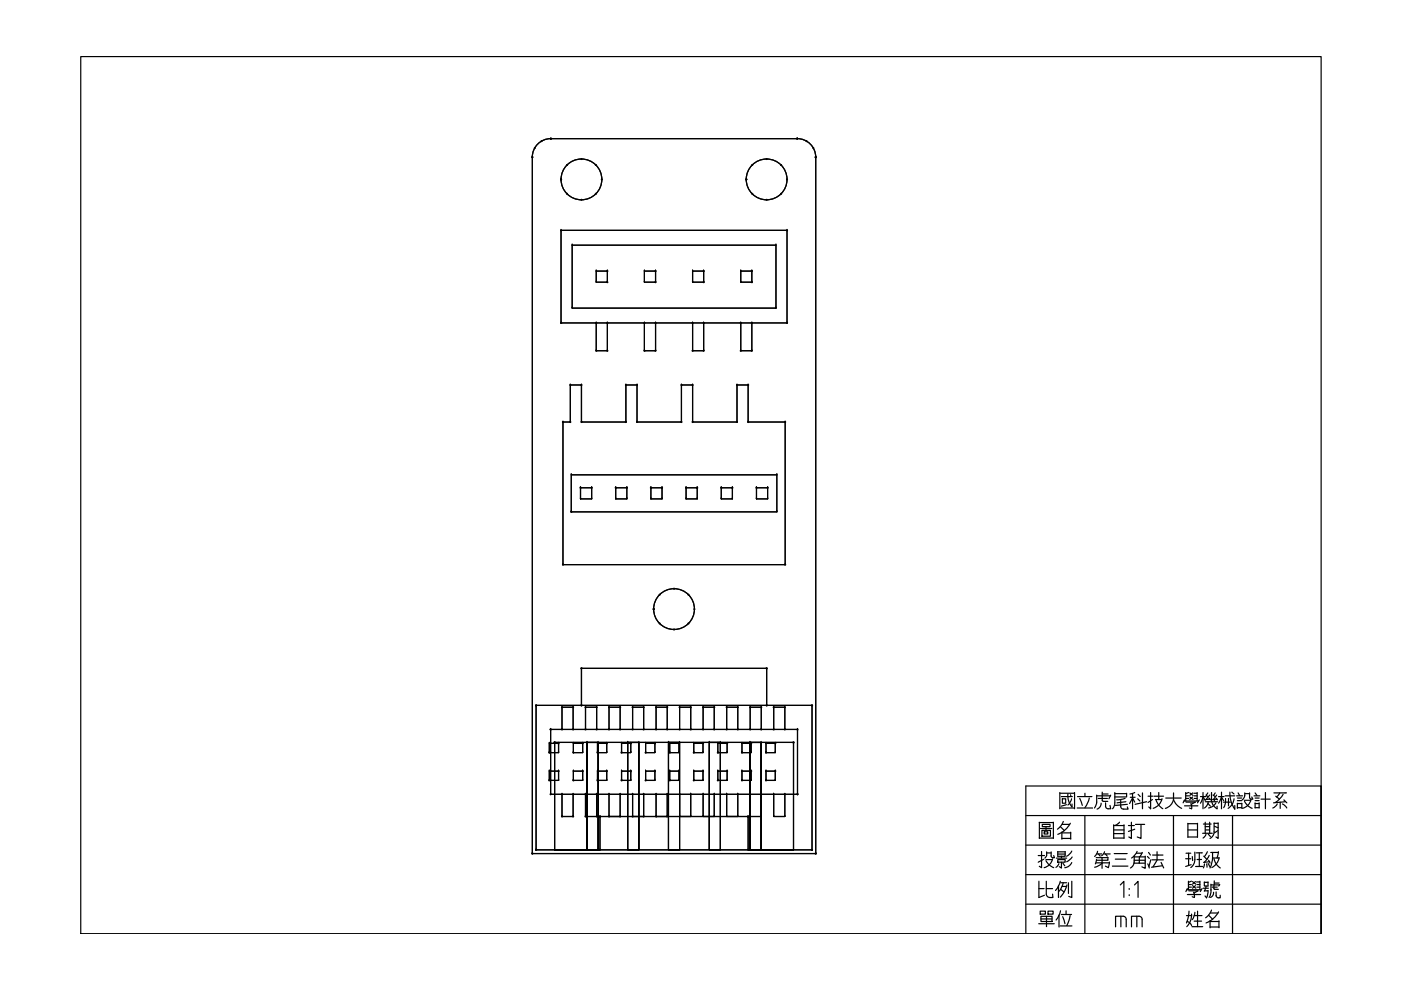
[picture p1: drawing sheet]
<svg xmlns="http://www.w3.org/2000/svg" width="297mm" height="210mm" viewBox="0 0 297 210" stroke-linecap="round" stroke-linejoin="round" font-family="sans-serif">
<defs><g id="words">
<text font-size="24.7" x="208.5" y="206.7">單位</text>
<g font-size="18.1">
<text x="246.2" y="188.7">班級</text>
<text x="244.8" y="199.3">姓名</text>
</g>
<text font-size="16.8" x="214.1" y="193.3">比例</text>
<text font-size="15" x="228.6" y="179.2" transform="rotate(-90 228.6 179.2)">圖名</text>
<text font-size="11.9" x="217.7" y="185.6">投影</text>
<text font-size="11.5" x="249.1" y="193">學號</text>
<text font-size="10.6" x="233.2" y="178.9">自打</text>
<text font-size="7.1" x="250.8" y="179.2">日期</text>
<text font-size="5.7" x="235.7" y="197.9">mm</text>
</g></defs>
<!-- layer: 0 -->
<g fill="none" stroke="#000" stroke-width=".25">
<path d="M17.1 12h263v186h-263zM112.9 33.3v147.7h60v-147.7M112.9 33.3v147.7h60M116.8 29.4a3.9 3.9 0 0 0-3.9 3.9M116.8 29.4h52.2M169 29.4a3.9 3.9 0 0 1 3.9 3.9M169 29.4h.1M172.9 33.3v147.7M119 48.8h47.9v19.7h-7.5v5.9h-2.3v-5.9h-7.9v5.9h-2.4v-5.9h-7.8v5.9h-2.4v-5.9h-7.8v5.9h-2.4v-5.9h-7.4zM119 48.8h.1M121.3 52h43.2v13.3h-43.2zM121.3 52h.1"/>
<path d="M126.4 57.5h2.4v2.3h-2.4zM126.4 57.5v2.3h2.4v-2.3M126.4 59.8h.1M126.4 57.5h.1M126.4 57.5h2.4M128.8 59.8h.1M128.8 57.5h.1M136.6 57.5h2.4v2.3h-2.4zM136.6 57.5v2.3h2.4v-2.3M136.6 59.8h.1M136.6 57.5h.1M136.6 57.5h2.4"/>
<path d="M139 59.8h.1M139 57.5h.1M146.8 57.5h2.4v2.3h-2.4zM146.8 57.5v2.3h2.4v-2.3M146.8 59.8h.1M146.8 57.5h.1M146.8 57.5h2.4M149.2 59.8h.1M149.2 57.5h.1M157.1 57.5h2.3v2.3h-2.3zM157.1 57.5v2.3h2.3v-2.3M157.1 59.8h.1"/>
<path d="M157.1 57.5h.1M157.1 57.5h2.3M159.4 59.8h.1M159.4 57.5h.1M164.5 52h.1M166.9 48.8h.1M119 68.5v-19.7h47.9v19.7M119 68.5h.1M119 68.5h47.9M121.3 65.3h.1M126.4 68.5h2.4v5.9M126.4 68.5v5.9h2.4"/>
<path d="M126.4 74.4h.1M126.4 68.5h.1M128.8 68.5h.1M128.8 74.4h.1M136.6 68.5h2.4v5.9h-2.4zM136.6 74.4h.1M136.6 68.5h.1M139 74.4h.1M139 68.5h.1M146.8 68.5v5.9h2.4v-5.9M146.8 74.4h.1M146.8 68.5h.1"/>
<path d="M149.2 74.4h.1M149.2 68.5h.1M157.1 68.5v5.9h2.3v-5.9M157.1 74.4h.1M157.1 68.5h.1M159.4 74.4h.1M159.4 68.5h.1M164.5 65.3h.1M166.9 68.5h.1M119.4 89.5h.1M120.9 81.6h2.4v7.9h9.4v-7.9h2.4v7.9h9.4v-7.9h2.3v7.9h9.5v-7.9h2.3v7.9h7.9v30.2h-47.1v-30.2h1.5zM120.9 89.5h.1"/>
<path d="M120.9 81.6h.1M123.3 81.6h.1M123.3 89.5h.1M132.7 89.5h.1M132.7 81.6h.1M135.1 81.6h.1M135.1 89.5h.1M144.5 89.5h.1M144.5 81.6h.1M146.8 81.6h.1M146.8 89.5h.1M156.3 89.5h.1"/>
<path d="M156.3 81.6h.1M158.6 81.6h.1M158.6 89.5h.1M166.5 89.5h.1M119.4 119.7h.1M121.1 100.7h43.6v7.8h-43.6zM121.1 100.7h.1M121.1 108.5h.1M123.1 103.4h2.3v2.4h-2.3zM123.1 103.4h2.3v2.4h-2.3M123.1 105.8h.1M123.1 103.4h.1"/>
<path d="M123.1 103.4v2.4M125.4 103.4h.1M125.4 105.8h.1M130.5 103.4h2.4v2.4h-2.4zM130.5 103.4h2.4v2.4h-2.4M130.5 105.8h.1M130.5 103.4h.1M130.5 103.4v2.4M132.9 103.4h.1M132.9 105.8h.1M138 103.4h2.4v2.4h-2.4zM138 103.4h2.4v2.4h-2.4"/>
<path d="M138 105.8h.1M138 103.4h.1M138 103.4v2.4M140.4 103.4h.1M140.4 105.8h.1M145.5 103.4h2.3v2.4h-2.3zM145.5 103.4h2.3v2.4h-2.3M145.5 105.8h.1M145.5 103.4h.1M145.5 103.4v2.4M147.8 103.4h.1M147.8 105.8h.1"/>
<path d="M152.9 103.4h2.4v2.4h-2.4zM152.9 103.4h2.4v2.4h-2.4M152.9 105.8h.1M152.9 103.4h.1M152.9 103.4v2.4M155.3 103.4h.1M155.3 105.8h.1M160.4 103.4h2.3v2.4h-2.3zM160.4 103.4h2.3v2.4h-2.3M160.4 105.8h.1M160.4 103.4h.1M160.4 103.4v2.4"/>
<path d="M162.7 103.4h.1M162.7 105.8h.1M164.7 100.7h.1M164.7 108.5h.1M166.5 119.7h.1M113.7 149.6h9.6v-7.9h39.2v7.9h9.7v30.6h-58.5zM113.7 149.6h58.5v30.6h-58.5zM116.5 159.6v-2h1.9v2M116.5 159.6h.1M116.5 157.6h.1M116.5 159.6h1.9M116.7 154.7v13.7"/>
<path d="M116.7 157.6h1.7v2h-1.7M116.7 157.6h-.2v2h.2M116.7 159.6h.1M116.7 157.6h.1M116.7 154.7h.1M116.7 154.7h52.4M117.6 157.4v22.8v-22.8h50.6v22.8v-22.8zM118.4 157.6h.1M118.4 159.6h.1M119.2 150h2.3v4.7h2.6v-4.7h2.4v4.7h2.6v-4.7h2.4v4.7h2.6v-4.7h2.4v4.7h2.6v-4.7h2.4v4.7h2.6v-4.7h2.3v4.7h2.7v-4.7h2.3v4.7h2.7v-4.7h2.3v4.7h2.7v-4.7h2.3v4.7h2.6v-4.7h2.4v4.7h2.7v13.7h-2.7v4.7h-2.4v-4.7h-2.6v4.7h-2.3v-4.7h-2.7v4.7h-2.3v-4.7h-2.7v4.7h-2.3v-4.7h-2.7v4.7h-2.3v-4.7h-2.6v4.7h-2.4v-4.7h-2.6v4.7h-2.4v-4.7h-2.6v4.7h-2.4v-4.7h-2.6v4.7h-2.4v-4.7h-2.6v4.7h-2.3v-4.7h-2.5v-13.7h2.5zM119.2 154.7v-4.7h2.3v4.7M119.2 154.7h.1"/>
<path d="M119.2 150h.1M121.5 150h.1M121.5 154.7h.1M121.6 157.6h1.9v2h-1.9zM121.6 157.6v2h1.9v-2M121.6 159.6h.1M121.6 157.6h.1M121.6 157.6h1.9M123.3 141.7h39.2v7.9h-39.2zM123.5 157.6h.1M123.5 159.6h.1M124.1 154.7v-4.7h2.4v4.7"/>
<path d="M124.1 154.7h.1M124.1 150h.1M124.5 157.4h2.3h-2.3M124.5 157.4v22.8h2.3h-2.3zM124.5 157.4h.1M126.5 150h.1M126.5 154.7h.1M126.7 157.6h1.9v2h-1.9zM126.7 157.6v2h1.9v-2M126.7 159.6h.1M126.7 157.6h.1M126.7 157.6h1.9"/>
<path d="M126.8 157.4v22.8v-22.8M126.8 157.4h.1M128.6 157.6h.1M128.6 159.6h.1M129.1 154.7v-4.7h2.4v4.7M129.1 154.7h.1M129.1 150h.1M131.5 150h.1M131.5 154.7h.1M131.8 157.6h1.9v2h-1.9zM131.8 157.6v2h1.9v-2M131.8 159.6h.1"/>
<path d="M131.8 157.6h.1M131.8 157.6h1.9M133.1 157.4h2.4h-2.4M133.1 157.4v22.8h2.4h-2.4zM133.1 157.4h.1M133.7 157.6h.1M133.7 159.6h.1M134.1 154.7v-4.7h2.4v4.7M134.1 154.7h.1M134.1 150h.1M135.5 157.4v22.8v-22.8M135.5 157.4h.1"/>
<path d="M136.5 150h.1M136.5 154.7h.1M136.9 157.6h1.9v2h-1.9zM136.9 157.6v2h1.9v-2M136.9 159.6h.1M136.9 157.6h.1M136.9 157.6h1.9M138.8 157.6h.1M138.8 159.6h.1M139.1 154.7v-4.7h2.4v4.7M139.1 154.7h.1M139.1 150h.1"/>
<path d="M141.5 150h.1M141.5 154.7h.1M141.7 157.4h2.4h-2.4M141.7 157.4v22.8h2.4h-2.4zM141.7 157.4h.1M142 157.6h2v2h-2zM142 157.6v2h2v-2M142 159.6h.1M142 157.6h.1M142 157.6h2M144 157.6h.1M144 159.6h.1"/>
<path d="M144.1 154.7v-4.7h2.3v4.7M144.1 157.4v22.8v-22.8M144.1 154.7h.1M144.1 150h.1M144.1 157.4h.1M146.4 150h.1M146.4 154.7h.1M147.1 157.6h2v2h-2zM147.1 157.6v2h2v-2M147.1 159.6h.1M147.1 157.6h.1M147.1 157.6h2"/>
<path d="M149.1 157.6h.1M149.1 159.6h.1M149.1 154.7v-4.7h2.3v4.7M149.1 154.7h.1M149.1 150h.1M150.4 157.4h2.3h-2.3M150.4 157.4v22.8h2.3h-2.3zM150.4 157.4h.1M151.4 150h.1M151.4 154.7h.1M152.2 157.6h2v2h-2zM152.2 157.6v2h2v-2"/>
<path d="M152.2 159.6h.1M152.2 157.6h.1M152.2 157.6h2M152.7 157.4v22.8v-22.8M152.7 157.4h.1M154.1 154.7v-4.7h2.3v4.7M154.1 154.7h.1M154.1 150h.1M154.2 157.6h.1M154.2 159.6h.1M156.4 150h.1M156.4 154.7h.1"/>
<path d="M157.3 157.6h2v2h-2zM157.3 157.6v2h2v-2M157.3 159.6h.1M157.3 157.6h.1M157.3 157.6h2M159 157.4h2.4h-2.4M159 157.4v22.8h2.4h-2.4zM159 157.4h.1M159.1 154.7v-4.7h2.3v4.7M159.1 154.7h.1M159.1 150h.1M159.3 157.6h.1"/>
<path d="M159.3 159.6h.1M161.4 157.4v22.8v-22.8M161.4 157.4h.1M161.4 150h.1M161.4 154.7h.1M162.4 157.6h2v2h-2zM162.4 157.6v2h2v-2M162.4 159.6h.1M162.4 157.6h.1M162.4 157.6h2M164 154.7v-4.7h2.4v4.7M164 154.7h.1"/>
<path d="M164 150h.1M164.4 157.6h.1M164.4 159.6h.1M166.4 150h.1M166.4 154.7h.1M169.1 154.7h.1M169.1 154.7v13.7M116.5 163.5v2h1.9v-2M116.5 163.5h.1M116.5 165.5h.1M116.5 163.5h1.9M116.7 163.5h1.7v2h-1.7"/>
<path d="M116.7 163.5h-.2v2h.2M116.7 168.4h.1M116.7 165.5h.1M116.7 163.5h.1M116.7 168.4h52.4M118.4 163.5h.1M118.4 165.5h.1M119.2 168.4v4.7h2.3v-4.7M119.2 173.1h.1M119.2 168.4h.1M121.5 168.4h.1M121.5 173.1h.1"/>
<path d="M121.6 163.5h1.9v2h-1.9zM121.6 163.5v2h1.9v-2M121.6 165.5h.1M121.6 163.5h.1M121.6 163.5h1.9M123.5 163.5h.1M123.5 165.5h.1M124.1 168.4v4.7h2.4v-4.7M124.1 173.1h.1M124.1 168.4h.1M126.5 168.4h.1M126.5 173.1h.1"/>
<path d="M126.7 163.5h1.9v2h-1.9zM126.7 163.5v2h1.9v-2M126.7 165.5h.1M126.7 163.5h.1M126.7 163.5h1.9M128.6 163.5h.1M128.6 165.5h.1M129.1 168.4v4.7h2.4v-4.7M129.1 173.1h.1M129.1 168.4h.1M131.5 168.4h.1M131.5 173.1h.1"/>
<path d="M131.8 163.5h1.9v2h-1.9zM131.8 163.5v2h1.9v-2M131.8 165.5h.1M131.8 163.5h.1M131.8 163.5h1.9M133.7 163.5h.1M133.7 165.5h.1M134.1 168.4v4.7h2.4v-4.7M134.1 173.1h.1M134.1 168.4h.1M136.5 168.4h.1M136.5 173.1h.1"/>
<path d="M136.9 163.5h1.9v2h-1.9zM136.9 163.5v2h1.9v-2M136.9 165.5h.1M136.9 163.5h.1M136.9 163.5h1.9M138.8 163.5h.1M138.8 165.5h.1M139.1 168.4v4.7h2.4v-4.7M139.1 173.1h.1M139.1 168.4h.1M141.5 168.4h.1M141.5 173.1h.1"/>
<path d="M142 163.5h2v2h-2zM142 163.5v2h2v-2M142 165.5h.1M142 163.5h.1M142 163.5h2M144 163.5h.1M144 165.5h.1M144.1 168.4v4.7h2.3v-4.7M144.1 173.1h.1M144.1 168.4h.1M146.4 168.4h.1M146.4 173.1h.1"/>
<path d="M147.1 163.5h2v2h-2zM147.1 163.5v2h2v-2M147.1 165.5h.1M147.1 163.5h.1M147.1 163.5h2M149.1 163.5h.1M149.1 165.5h.1M149.1 168.4v4.7h2.3v-4.7M149.1 173.1h.1M149.1 168.4h.1M151.4 168.4h.1M151.4 173.1h.1"/>
<path d="M152.2 163.5h2v2h-2zM152.2 163.5v2h2v-2M152.2 165.5h.1M152.2 163.5h.1M152.2 163.5h2M154.1 168.4v4.7h2.3v-4.7M154.1 173.1h.1M154.1 168.4h.1M154.2 163.5h.1M154.2 165.5h.1M156.4 168.4h.1M156.4 173.1h.1"/>
<path d="M157.3 163.5h2v2h-2zM157.3 163.5v2h2v-2M157.3 165.5h.1M157.3 163.5h.1M157.3 163.5h2M159.1 168.4v4.7h2.3v-4.7M159.1 173.1h.1M159.1 168.4h.1M159.3 163.5h.1M159.3 165.5h.1M161.4 168.4h.1M161.4 173.1h.1"/>
<path d="M162.4 163.5h2v2h-2zM162.4 163.5v2h2v-2M162.4 165.5h.1M162.4 163.5h.1M162.4 163.5h2M164 168.4v4.7h2.4M164 173.1h.1M164 168.4h.1M164.4 163.5h.1M164.4 165.5h.1M166.4 168.4h.1M166.4 173.1h.1"/>
<path d="M166.4 168.4v4.7M169.1 168.4h.1M217.5 172.9h62.6M217.5 179.2h62.6M230 172.9v25.1M248.8 172.9v25.1M261.3 172.9v25.1M280.1 166.7v31.3v-31.3h-62.6v31.3M112.9 181h.1M113.7 180.2h.1M117.6 180.2h.1M124.5 180.2h.1"/>
<path d="M126.8 180.2h.1M127.2 180.2v-7.1h31.4v7.1M127.2 180.2h.1M133.1 180.2h.1M135.5 180.2h.1M141.7 180.2h.1M144.1 180.2h.1M150.4 180.2h.1M152.7 180.2h.1M158.6 180.2h.1M159 180.2h.1M161.4 180.2h.1"/>
<path d="M168.2 180.2h.1M172.9 181h.1M217.5 185.4h62.6M217.5 191.7h62.6"/>
<circle cx="123.3" cy="38" r="4.3"/>
<circle cx="162.5" cy="38" r="4.3"/>
<circle cx="142.9" cy="129.1" r="4.3"/>
</g>
<path d="M270.1 168.1h2.7M270.5 168.8l.8 .6M271.3 168.1l-.7 .9M271.4 170.1v1.3M271.9 170.5l.9 .8M272.1 168.4l-.6 .8-1.1 .9M272.2 169.6l.6 .6M272.5 170l-2.5 .2M235.8 183.6h3.3M237.5 187.6l.8-.7v3.4" fill="none" stroke="#000" stroke-width=".25"/>
<!-- layer: 0 -->
<g fill="#000" stroke="#000" stroke-width=".21">
<circle cx="112.9" cy="33.3" r=".12"/>
<circle cx="113.4" cy="31.4" r=".12"/>
<circle cx="114.8" cy="29.9" r=".12"/>
<circle cx="116.8" cy="29.4" r=".12"/>
<circle cx="119" cy="38" r=".12"/>
<circle cx="120.2" cy="35" r=".12"/>
<circle cx="123.3" cy="33.7" r=".12"/>
<circle cx="126.3" cy="35" r=".12"/>
<circle cx="127.6" cy="38" r=".12"/>
<circle cx="158.2" cy="38" r=".12"/>
<circle cx="159.5" cy="35" r=".12"/>
<circle cx="162.5" cy="33.7" r=".12"/>
<circle cx="165.6" cy="35" r=".12"/>
<circle cx="166.9" cy="38" r=".12"/>
<circle cx="169" cy="29.4" r=".12"/>
<circle cx="171" cy="29.9" r=".12"/>
<circle cx="172.4" cy="31.4" r=".12"/>
<circle cx="173" cy="33.3" r=".12"/>
<circle cx="119" cy="48.8" r=".12"/>
<circle cx="120.2" cy="41.1" r=".12"/>
<circle cx="123.3" cy="42.4" r=".12"/>
<circle cx="126.3" cy="41.1" r=".12"/>
<circle cx="128.8" cy="59.8" r=".12"/>
<circle cx="128.8" cy="57.5" r=".12"/>
<circle cx="139" cy="57.5" r=".12"/>
<circle cx="139" cy="59.8" r=".12"/>
<circle cx="149.2" cy="59.8" r=".12"/>
<circle cx="149.2" cy="57.5" r=".12"/>
<circle cx="159.4" cy="59.8" r=".12"/>
<circle cx="159.4" cy="57.5" r=".12"/>
<circle cx="159.5" cy="41.1" r=".12"/>
<circle cx="162.5" cy="42.4" r=".12"/>
<circle cx="165.6" cy="41.1" r=".12"/>
<circle cx="166.9" cy="48.8" r=".12"/>
<circle cx="119" cy="68.5" r=".12"/>
<circle cx="126.4" cy="68.5" r=".12"/>
<circle cx="126.4" cy="74.4" r=".12"/>
<circle cx="128.8" cy="68.5" r=".12"/>
<circle cx="128.8" cy="74.4" r=".12"/>
<circle cx="136.6" cy="68.5" r=".12"/>
<circle cx="136.6" cy="74.4" r=".12"/>
<circle cx="139" cy="68.5" r=".12"/>
<circle cx="139" cy="74.4" r=".12"/>
<circle cx="146.8" cy="68.5" r=".12"/>
<circle cx="146.8" cy="74.4" r=".12"/>
<circle cx="149.2" cy="68.5" r=".12"/>
<circle cx="149.2" cy="74.4" r=".12"/>
<circle cx="157.1" cy="74.4" r=".12"/>
<circle cx="157.1" cy="68.5" r=".12"/>
<circle cx="159.4" cy="68.5" r=".12"/>
<circle cx="159.4" cy="74.4" r=".12"/>
<circle cx="166.9" cy="68.5" r=".12"/>
<circle cx="119.4" cy="89.5" r=".12"/>
<circle cx="120.9" cy="81.6" r=".12"/>
<circle cx="120.9" cy="89.5" r=".12"/>
<circle cx="123.3" cy="89.5" r=".12"/>
<circle cx="123.3" cy="81.6" r=".12"/>
<circle cx="132.7" cy="81.6" r=".12"/>
<circle cx="132.7" cy="89.5" r=".12"/>
<circle cx="135.1" cy="89.5" r=".12"/>
<circle cx="135.1" cy="81.6" r=".12"/>
<circle cx="144.5" cy="81.6" r=".12"/>
<circle cx="144.5" cy="89.5" r=".12"/>
<circle cx="146.8" cy="89.5" r=".12"/>
<circle cx="146.8" cy="81.6" r=".12"/>
<circle cx="156.3" cy="81.6" r=".12"/>
<circle cx="156.3" cy="89.5" r=".12"/>
<circle cx="158.6" cy="89.5" r=".12"/>
<circle cx="158.6" cy="81.6" r=".12"/>
<circle cx="166.5" cy="89.5" r=".12"/>
<circle cx="119.4" cy="119.7" r=".12"/>
<circle cx="121.1" cy="108.5" r=".12"/>
<circle cx="123.1" cy="103.4" r=".12"/>
<circle cx="125.4" cy="103.4" r=".12"/>
<circle cx="130.5" cy="103.4" r=".12"/>
<circle cx="132.9" cy="103.4" r=".12"/>
<circle cx="138" cy="103.4" r=".12"/>
<circle cx="140.4" cy="103.4" r=".12"/>
<circle cx="145.5" cy="103.4" r=".12"/>
<circle cx="147.8" cy="103.4" r=".12"/>
<circle cx="152.9" cy="103.4" r=".12"/>
<circle cx="155.3" cy="103.4" r=".12"/>
<circle cx="160.4" cy="103.4" r=".12"/>
<circle cx="162.7" cy="103.4" r=".12"/>
<circle cx="166.5" cy="119.7" r=".12"/>
<circle cx="138.6" cy="129.1" r=".12"/>
<circle cx="139.9" cy="132.2" r=".12"/>
<circle cx="139.9" cy="126.1" r=".12"/>
<circle cx="142.9" cy="124.8" r=".12"/>
<circle cx="142.9" cy="133.5" r=".12"/>
<circle cx="146" cy="126.1" r=".12"/>
<circle cx="146" cy="132.2" r=".12"/>
<circle cx="147.2" cy="129.1" r=".12"/>
<circle cx="113.7" cy="149.6" r=".12"/>
<circle cx="116.5" cy="159.6" r=".12"/>
<circle cx="116.7" cy="154.7" r=".12"/>
<circle cx="117.6" cy="157.4" r=".12"/>
<circle cx="118.4" cy="157.6" r=".12"/>
<circle cx="119.2" cy="154.7" r=".12"/>
<circle cx="119.2" cy="150" r=".12"/>
<circle cx="121.5" cy="154.7" r=".12"/>
<circle cx="121.5" cy="150" r=".12"/>
<circle cx="121.6" cy="159.6" r=".12"/>
<circle cx="123.3" cy="141.7" r=".12"/>
<circle cx="123.3" cy="149.6" r=".12"/>
<circle cx="123.5" cy="157.6" r=".12"/>
<circle cx="124.1" cy="154.7" r=".12"/>
<circle cx="124.1" cy="150" r=".12"/>
<circle cx="126.5" cy="154.7" r=".12"/>
<circle cx="126.5" cy="150" r=".12"/>
<circle cx="126.7" cy="159.6" r=".12"/>
<circle cx="128.6" cy="157.6" r=".12"/>
<circle cx="129.1" cy="150" r=".12"/>
<circle cx="129.1" cy="154.7" r=".12"/>
<circle cx="131.5" cy="154.7" r=".12"/>
<circle cx="131.5" cy="150" r=".12"/>
<circle cx="131.8" cy="159.6" r=".12"/>
<circle cx="133.7" cy="157.6" r=".12"/>
<circle cx="134.1" cy="154.7" r=".12"/>
<circle cx="134.1" cy="150" r=".12"/>
<circle cx="136.5" cy="150" r=".12"/>
<circle cx="136.5" cy="154.7" r=".12"/>
<circle cx="136.9" cy="159.6" r=".12"/>
<circle cx="138.9" cy="157.6" r=".12"/>
<circle cx="139.1" cy="150" r=".12"/>
<circle cx="139.1" cy="154.7" r=".12"/>
<circle cx="141.5" cy="150" r=".12"/>
<circle cx="141.5" cy="154.7" r=".12"/>
<circle cx="142" cy="159.6" r=".12"/>
<circle cx="144" cy="157.6" r=".12"/>
<circle cx="144.1" cy="154.7" r=".12"/>
<circle cx="144.1" cy="150" r=".12"/>
<circle cx="146.4" cy="150" r=".12"/>
<circle cx="146.4" cy="154.7" r=".12"/>
<circle cx="147.1" cy="159.6" r=".12"/>
<circle cx="149.1" cy="157.6" r=".12"/>
<circle cx="149.1" cy="150" r=".12"/>
<circle cx="149.1" cy="154.7" r=".12"/>
<circle cx="151.4" cy="150" r=".12"/>
<circle cx="151.4" cy="154.7" r=".12"/>
<circle cx="152.2" cy="159.6" r=".12"/>
<circle cx="154.1" cy="154.7" r=".12"/>
<circle cx="154.1" cy="150" r=".12"/>
<circle cx="154.2" cy="157.6" r=".12"/>
<circle cx="156.4" cy="154.7" r=".12"/>
<circle cx="156.4" cy="150" r=".12"/>
<circle cx="157.3" cy="159.6" r=".12"/>
<circle cx="159.1" cy="150" r=".12"/>
<circle cx="159.1" cy="154.7" r=".12"/>
<circle cx="159.3" cy="157.6" r=".12"/>
<circle cx="161.4" cy="150" r=".12"/>
<circle cx="161.4" cy="154.7" r=".12"/>
<circle cx="162.4" cy="159.6" r=".12"/>
<circle cx="162.5" cy="141.7" r=".12"/>
<circle cx="162.5" cy="149.6" r=".12"/>
<circle cx="164" cy="154.7" r=".12"/>
<circle cx="164" cy="150" r=".12"/>
<circle cx="164.4" cy="157.6" r=".12"/>
<circle cx="166.4" cy="154.7" r=".12"/>
<circle cx="166.4" cy="150" r=".12"/>
<circle cx="168.2" cy="157.4" r=".12"/>
<circle cx="169.1" cy="154.7" r=".12"/>
<circle cx="172.2" cy="149.6" r=".12"/>
<circle cx="116.5" cy="165.5" r=".12"/>
<circle cx="116.7" cy="168.4" r=".12"/>
<circle cx="118.4" cy="163.5" r=".12"/>
<circle cx="119.2" cy="168.4" r=".12"/>
<circle cx="119.2" cy="173.1" r=".12"/>
<circle cx="121.5" cy="168.4" r=".12"/>
<circle cx="121.5" cy="173.1" r=".12"/>
<circle cx="121.6" cy="165.5" r=".12"/>
<circle cx="123.5" cy="163.5" r=".12"/>
<circle cx="124.1" cy="173.1" r=".12"/>
<circle cx="124.1" cy="168.4" r=".12"/>
<circle cx="126.5" cy="173.1" r=".12"/>
<circle cx="126.5" cy="168.4" r=".12"/>
<circle cx="126.7" cy="165.5" r=".12"/>
<circle cx="127.2" cy="173.1" r=".12"/>
<circle cx="128.6" cy="163.5" r=".12"/>
<circle cx="129.1" cy="168.4" r=".12"/>
<circle cx="129.1" cy="173.1" r=".12"/>
<circle cx="131.5" cy="173.1" r=".12"/>
<circle cx="131.5" cy="168.4" r=".12"/>
<circle cx="131.8" cy="165.5" r=".12"/>
<circle cx="133.7" cy="163.5" r=".12"/>
<circle cx="134.1" cy="173.1" r=".12"/>
<circle cx="134.1" cy="168.4" r=".12"/>
<circle cx="136.5" cy="173.1" r=".12"/>
<circle cx="136.5" cy="168.4" r=".12"/>
<circle cx="136.9" cy="165.5" r=".12"/>
<circle cx="138.9" cy="163.5" r=".12"/>
<circle cx="139.1" cy="168.4" r=".12"/>
<circle cx="139.1" cy="173.1" r=".12"/>
<circle cx="141.5" cy="168.4" r=".12"/>
<circle cx="141.5" cy="173.1" r=".12"/>
<circle cx="142" cy="165.5" r=".12"/>
<circle cx="144" cy="163.5" r=".12"/>
<circle cx="147.1" cy="165.5" r=".12"/>
<circle cx="149.1" cy="163.5" r=".12"/>
<circle cx="152.2" cy="165.5" r=".12"/>
<circle cx="154.2" cy="163.5" r=".12"/>
<circle cx="157.3" cy="165.5" r=".12"/>
<circle cx="158.6" cy="173.1" r=".12"/>
<circle cx="159.3" cy="163.5" r=".12"/>
<circle cx="162.4" cy="165.5" r=".12"/>
<circle cx="164.4" cy="163.5" r=".12"/>
<circle cx="166.4" cy="168.4" r=".12"/>
<circle cx="169.1" cy="168.4" r=".12"/>
<circle cx="112.9" cy="181" r=".12"/>
<circle cx="113.7" cy="180.2" r=".12"/>
<circle cx="172.2" cy="180.2" r=".12"/>
<circle cx="173" cy="181" r=".12"/>
</g>
<use href="#words"/>
</svg>
